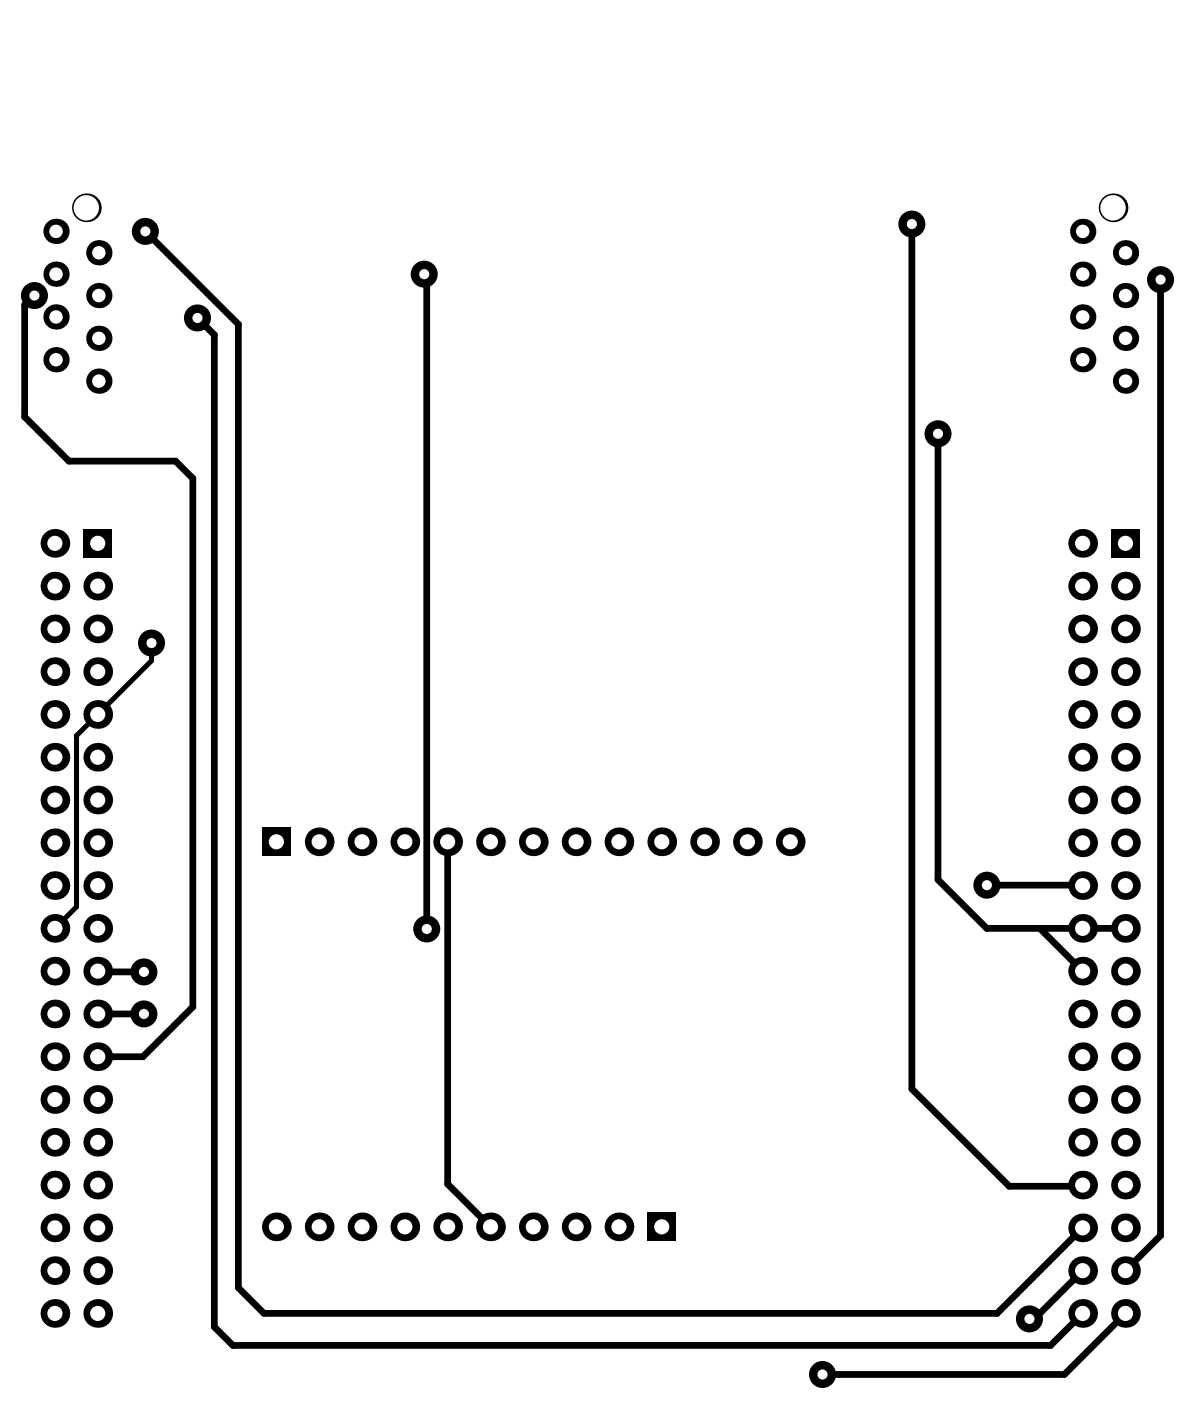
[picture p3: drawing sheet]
<svg xmlns="http://www.w3.org/2000/svg" width="117mm" height="138mm" viewBox="0 0 117 138" stroke-linecap="round" stroke-linejoin="round" font-family="sans-serif">
<g fill="#000">
<circle cx="3.4" cy="29.2" r="1.33"/>
<circle cx="14.3" cy="22.8" r="1.33"/>
<circle cx="19.5" cy="31.4" r="1.33"/>
<circle cx="41.9" cy="27.1" r="1.33"/>
<circle cx="90" cy="22.1" r="1.33"/>
<circle cx="111.1" cy="25" r="1.25"/>
<circle cx="114.6" cy="27.6" r="1.33"/>
<circle cx="92.6" cy="42.8" r="1.33"/>
<circle cx="15" cy="63.5" r="1.33"/>
<circle cx="14.2" cy="95.9" r="1.33"/>
<circle cx="42.1" cy="91.7" r="1.33"/>
<circle cx="97.4" cy="87.4" r="1.33"/>
<circle cx="14.2" cy="100.1" r="1.33"/>
<circle cx="81.2" cy="135.7" r="1.33"/>
<circle cx="101.6" cy="130.2" r="1.33"/>
</g>
<circle cx="111.1" cy="25" r=".67" fill="#fff"/>
<circle cx="9.8" cy="25" r="1.25" fill="#000"/>
<circle cx="9.8" cy="25" r=".67" fill="#fff"/>
<circle cx="111.1" cy="33.4" r="1.25" fill="#000"/>
<circle cx="111.1" cy="33.4" r=".67" fill="#fff"/>
<circle cx="111.1" cy="29.2" r="1.25" fill="#000"/>
<circle cx="111.1" cy="29.2" r=".67" fill="#fff"/>
<circle cx="9.8" cy="29.2" r="1.25" fill="#000"/>
<circle cx="9.8" cy="29.2" r=".67" fill="#fff"/>
<circle cx="9.8" cy="33.4" r="1.25" fill="#000"/>
<circle cx="9.8" cy="33.4" r=".67" fill="#fff"/>
<circle cx="111.1" cy="37.6" r="1.25" fill="#000"/>
<circle cx="111.1" cy="37.6" r=".67" fill="#fff"/>
<circle cx="9.8" cy="37.6" r="1.25" fill="#000"/>
<circle cx="9.8" cy="37.6" r=".67" fill="#fff"/>
<circle cx="106.9" cy="129.6" r="1.42" fill="#000"/>
<circle cx="106.9" cy="129.6" r=".75" fill="#fff"/>
<circle cx="106.9" cy="112.8" r="1.42" fill="#000"/>
<circle cx="106.9" cy="112.8" r=".75" fill="#fff"/>
<circle cx="106.9" cy="95.9" r="1.42" fill="#000"/>
<circle cx="106.9" cy="95.9" r=".75" fill="#fff"/>
<circle cx="106.9" cy="79" r="1.42" fill="#000"/>
<circle cx="106.9" cy="79" r=".75" fill="#fff"/>
<circle cx="106.9" cy="62.1" r="1.42" fill="#000"/>
<circle cx="106.9" cy="62.1" r=".75" fill="#fff"/>
<circle cx="106.9" cy="35.5" r="1.25" fill="#000"/>
<circle cx="106.9" cy="35.5" r=".67" fill="#fff"/>
<circle cx="9.6" cy="129.6" r="1.42" fill="#000"/>
<circle cx="9.6" cy="129.6" r=".75" fill="#fff"/>
<circle cx="5.4" cy="129.6" r="1.42" fill="#000"/>
<circle cx="5.4" cy="129.6" r=".75" fill="#fff"/>
<circle cx="9.6" cy="112.8" r="1.42" fill="#000"/>
<circle cx="9.6" cy="112.8" r=".75" fill="#fff"/>
<circle cx="5.4" cy="112.8" r="1.42" fill="#000"/>
<circle cx="5.4" cy="112.8" r=".75" fill="#fff"/>
<circle cx="9.6" cy="95.9" r="1.42" fill="#000"/>
<circle cx="9.6" cy="95.9" r=".75" fill="#fff"/>
<circle cx="5.4" cy="95.9" r="1.42" fill="#000"/>
<circle cx="5.4" cy="95.9" r=".75" fill="#fff"/>
<circle cx="9.6" cy="79" r="1.42" fill="#000"/>
<circle cx="9.6" cy="79" r=".75" fill="#fff"/>
<circle cx="5.4" cy="79" r="1.42" fill="#000"/>
<circle cx="5.4" cy="79" r=".75" fill="#fff"/>
<circle cx="9.6" cy="62.1" r="1.42" fill="#000"/>
<circle cx="9.6" cy="62.1" r=".75" fill="#fff"/>
<circle cx="5.4" cy="62.1" r="1.42" fill="#000"/>
<circle cx="5.4" cy="62.1" r=".75" fill="#fff"/>
<circle cx="5.5" cy="35.5" r="1.25" fill="#000"/>
<circle cx="5.5" cy="35.5" r=".67" fill="#fff"/>
<circle cx="106.9" cy="125.4" r="1.42" fill="#000"/>
<circle cx="106.9" cy="125.4" r=".75" fill="#fff"/>
<circle cx="106.9" cy="121.2" r="1.42" fill="#000"/>
<circle cx="106.9" cy="121.2" r=".75" fill="#fff"/>
<circle cx="106.9" cy="117" r="1.42" fill="#000"/>
<circle cx="106.9" cy="117" r=".75" fill="#fff"/>
<circle cx="106.9" cy="108.5" r="1.42" fill="#000"/>
<circle cx="106.9" cy="108.5" r=".75" fill="#fff"/>
<circle cx="106.9" cy="104.3" r="1.42" fill="#000"/>
<circle cx="106.9" cy="104.3" r=".75" fill="#fff"/>
<circle cx="106.9" cy="100.1" r="1.42" fill="#000"/>
<circle cx="106.9" cy="100.1" r=".75" fill="#fff"/>
<circle cx="106.9" cy="87.4" r="1.42" fill="#000"/>
<circle cx="106.9" cy="87.4" r=".75" fill="#fff"/>
<circle cx="106.9" cy="83.2" r="1.42" fill="#000"/>
<circle cx="106.9" cy="83.2" r=".75" fill="#fff"/>
<circle cx="106.9" cy="74.7" r="1.42" fill="#000"/>
<circle cx="106.9" cy="74.7" r=".75" fill="#fff"/>
<circle cx="106.9" cy="70.5" r="1.42" fill="#000"/>
<circle cx="106.9" cy="70.5" r=".75" fill="#fff"/>
<circle cx="106.9" cy="57.9" r="1.42" fill="#000"/>
<circle cx="106.9" cy="57.9" r=".75" fill="#fff"/>
<circle cx="106.9" cy="53.6" r="1.42" fill="#000"/>
<circle cx="106.9" cy="53.6" r=".75" fill="#fff"/>
<circle cx="106.9" cy="31.3" r="1.25" fill="#000"/>
<circle cx="106.9" cy="31.3" r=".67" fill="#fff"/>
<circle cx="106.9" cy="27.1" r="1.25" fill="#000"/>
<circle cx="106.9" cy="27.1" r=".67" fill="#fff"/>
<circle cx="106.9" cy="22.8" r="1.25" fill="#000"/>
<circle cx="106.9" cy="22.8" r=".67" fill="#fff"/>
<circle cx="109.9" cy="20.5" r="1.42" fill="#000"/>
<circle cx="109.9" cy="20.5" r="1.25" fill="#fff"/>
<circle cx="78" cy="83.1" r="1.42" fill="#000"/>
<circle cx="78" cy="83.1" r=".75" fill="#fff"/>
<circle cx="73.8" cy="83.1" r="1.42" fill="#000"/>
<circle cx="73.8" cy="83.1" r=".75" fill="#fff"/>
<path d="M63.9 119.7h2.8v2.8h-2.8z" fill-rule="evenodd" fill="#000"/>
<circle cx="65.3" cy="121.1" r=".75" fill="#fff"/>
<circle cx="61.1" cy="121.1" r="1.42" fill="#000"/>
<circle cx="61.1" cy="121.1" r=".75" fill="#fff"/>
<circle cx="65.3" cy="83.1" r="1.42" fill="#000"/>
<circle cx="65.3" cy="83.1" r=".75" fill="#fff"/>
<circle cx="61.1" cy="83.1" r="1.42" fill="#000"/>
<circle cx="61.1" cy="83.1" r=".75" fill="#fff"/>
<circle cx="52.6" cy="121.1" r="1.42" fill="#000"/>
<circle cx="52.6" cy="121.1" r=".75" fill="#fff"/>
<circle cx="48.4" cy="121.1" r="1.42" fill="#000"/>
<circle cx="48.4" cy="121.1" r=".75" fill="#fff"/>
<circle cx="52.6" cy="83.1" r="1.42" fill="#000"/>
<circle cx="52.6" cy="83.1" r=".75" fill="#fff"/>
<circle cx="48.4" cy="83.1" r="1.42" fill="#000"/>
<circle cx="48.4" cy="83.1" r=".75" fill="#fff"/>
<circle cx="40" cy="121.1" r="1.42" fill="#000"/>
<circle cx="40" cy="121.1" r=".75" fill="#fff"/>
<circle cx="35.7" cy="121.1" r="1.42" fill="#000"/>
<circle cx="35.7" cy="121.1" r=".75" fill="#fff"/>
<circle cx="40" cy="83.1" r="1.42" fill="#000"/>
<circle cx="40" cy="83.1" r=".75" fill="#fff"/>
<circle cx="35.7" cy="83.1" r="1.42" fill="#000"/>
<circle cx="35.7" cy="83.1" r=".75" fill="#fff"/>
<circle cx="27.3" cy="121.1" r="1.42" fill="#000"/>
<circle cx="27.3" cy="121.1" r=".75" fill="#fff"/>
<path d="M25.9 81.7h2.8v2.8h-2.8z" fill-rule="evenodd" fill="#000"/>
<circle cx="27.3" cy="83.1" r=".75" fill="#fff"/>
<circle cx="9.6" cy="121.2" r="1.42" fill="#000"/>
<circle cx="9.6" cy="121.2" r=".75" fill="#fff"/>
<circle cx="5.4" cy="121.2" r="1.42" fill="#000"/>
<circle cx="5.4" cy="121.2" r=".75" fill="#fff"/>
<circle cx="9.6" cy="125.4" r="1.42" fill="#000"/>
<circle cx="9.6" cy="125.4" r=".75" fill="#fff"/>
<circle cx="5.4" cy="125.4" r="1.42" fill="#000"/>
<circle cx="5.4" cy="125.4" r=".75" fill="#fff"/>
<circle cx="9.6" cy="108.5" r="1.42" fill="#000"/>
<circle cx="9.6" cy="108.5" r=".75" fill="#fff"/>
<circle cx="5.4" cy="108.5" r="1.42" fill="#000"/>
<circle cx="5.4" cy="108.5" r=".75" fill="#fff"/>
<circle cx="9.6" cy="117" r="1.42" fill="#000"/>
<circle cx="9.6" cy="117" r=".75" fill="#fff"/>
<circle cx="5.4" cy="117" r="1.42" fill="#000"/>
<circle cx="5.4" cy="117" r=".75" fill="#fff"/>
<circle cx="9.6" cy="100.1" r="1.42" fill="#000"/>
<circle cx="9.6" cy="100.1" r=".75" fill="#fff"/>
<circle cx="5.4" cy="100.1" r="1.42" fill="#000"/>
<circle cx="5.4" cy="100.1" r=".75" fill="#fff"/>
<circle cx="9.6" cy="104.3" r="1.42" fill="#000"/>
<circle cx="9.6" cy="104.3" r=".75" fill="#fff"/>
<circle cx="5.4" cy="104.3" r="1.42" fill="#000"/>
<circle cx="5.4" cy="104.3" r=".75" fill="#fff"/>
<circle cx="9.6" cy="83.2" r="1.42" fill="#000"/>
<circle cx="9.6" cy="83.2" r=".75" fill="#fff"/>
<circle cx="5.4" cy="83.2" r="1.42" fill="#000"/>
<circle cx="5.4" cy="83.2" r=".75" fill="#fff"/>
<circle cx="9.6" cy="87.4" r="1.42" fill="#000"/>
<circle cx="9.6" cy="87.4" r=".75" fill="#fff"/>
<circle cx="5.4" cy="87.4" r="1.42" fill="#000"/>
<circle cx="5.4" cy="87.4" r=".75" fill="#fff"/>
<circle cx="9.6" cy="70.5" r="1.42" fill="#000"/>
<circle cx="9.6" cy="70.5" r=".75" fill="#fff"/>
<circle cx="5.4" cy="70.5" r="1.42" fill="#000"/>
<circle cx="5.4" cy="70.5" r=".75" fill="#fff"/>
<circle cx="9.6" cy="74.7" r="1.42" fill="#000"/>
<circle cx="9.6" cy="74.7" r=".75" fill="#fff"/>
<circle cx="5.4" cy="74.7" r="1.42" fill="#000"/>
<circle cx="5.4" cy="74.7" r=".75" fill="#fff"/>
<path d="M8.2 52.2h2.9v2.8h-2.9z" fill-rule="evenodd" fill="#000"/>
<circle cx="9.6" cy="53.6" r=".75" fill="#fff"/>
<circle cx="5.4" cy="53.6" r="1.42" fill="#000"/>
<circle cx="5.4" cy="53.6" r=".75" fill="#fff"/>
<circle cx="9.6" cy="57.9" r="1.42" fill="#000"/>
<circle cx="9.6" cy="57.9" r=".75" fill="#fff"/>
<circle cx="5.4" cy="57.9" r="1.42" fill="#000"/>
<circle cx="5.4" cy="57.9" r=".75" fill="#fff"/>
<circle cx="5.5" cy="27.1" r="1.25" fill="#000"/>
<circle cx="5.5" cy="27.1" r=".67" fill="#fff"/>
<circle cx="5.5" cy="31.3" r="1.25" fill="#000"/>
<circle cx="5.5" cy="31.3" r=".67" fill="#fff"/>
<circle cx="8.5" cy="20.5" r="1.42" fill="#000"/>
<circle cx="8.5" cy="20.5" r="1.25" fill="#fff"/>
<circle cx="5.5" cy="22.8" r="1.25" fill="#000"/>
<circle cx="5.5" cy="22.8" r=".67" fill="#fff"/>
<circle cx="106.9" cy="91.6" r="1.42" fill="#000"/>
<circle cx="106.9" cy="91.6" r=".75" fill="#fff"/>
<circle cx="106.9" cy="66.3" r="1.42" fill="#000"/>
<circle cx="106.9" cy="66.3" r=".75" fill="#fff"/>
<circle cx="9.6" cy="91.6" r="1.42" fill="#000"/>
<circle cx="9.6" cy="91.6" r=".75" fill="#fff"/>
<circle cx="5.4" cy="91.6" r="1.42" fill="#000"/>
<circle cx="5.4" cy="91.6" r=".75" fill="#fff"/>
<circle cx="9.6" cy="66.3" r="1.42" fill="#000"/>
<circle cx="9.6" cy="66.3" r=".75" fill="#fff"/>
<circle cx="5.4" cy="66.3" r="1.42" fill="#000"/>
<circle cx="5.4" cy="66.3" r=".75" fill="#fff"/>
<circle cx="111.1" cy="129.6" r="1.42" fill="#000"/>
<circle cx="111.1" cy="129.6" r=".75" fill="#fff"/>
<circle cx="111.1" cy="112.8" r="1.42" fill="#000"/>
<circle cx="111.1" cy="112.8" r=".75" fill="#fff"/>
<circle cx="111.1" cy="95.9" r="1.42" fill="#000"/>
<circle cx="111.1" cy="95.9" r=".75" fill="#fff"/>
<circle cx="111.1" cy="79" r="1.42" fill="#000"/>
<circle cx="111.1" cy="79" r=".75" fill="#fff"/>
<circle cx="111.1" cy="62.1" r="1.42" fill="#000"/>
<circle cx="111.1" cy="62.1" r=".75" fill="#fff"/>
<circle cx="111.1" cy="125.4" r="1.42" fill="#000"/>
<circle cx="111.1" cy="125.4" r=".75" fill="#fff"/>
<circle cx="111.1" cy="121.2" r="1.42" fill="#000"/>
<circle cx="111.1" cy="121.2" r=".75" fill="#fff"/>
<circle cx="111.1" cy="117" r="1.42" fill="#000"/>
<circle cx="111.1" cy="117" r=".75" fill="#fff"/>
<circle cx="111.1" cy="108.5" r="1.42" fill="#000"/>
<circle cx="111.1" cy="108.5" r=".75" fill="#fff"/>
<circle cx="111.1" cy="104.3" r="1.42" fill="#000"/>
<circle cx="111.1" cy="104.3" r=".75" fill="#fff"/>
<circle cx="111.1" cy="100.1" r="1.42" fill="#000"/>
<circle cx="111.1" cy="100.1" r=".75" fill="#fff"/>
<circle cx="111.1" cy="87.4" r="1.42" fill="#000"/>
<circle cx="111.1" cy="87.4" r=".75" fill="#fff"/>
<circle cx="111.1" cy="83.2" r="1.42" fill="#000"/>
<circle cx="111.1" cy="83.2" r=".75" fill="#fff"/>
<circle cx="111.1" cy="74.7" r="1.42" fill="#000"/>
<circle cx="111.1" cy="74.7" r=".75" fill="#fff"/>
<circle cx="111.1" cy="70.5" r="1.42" fill="#000"/>
<circle cx="111.1" cy="70.5" r=".75" fill="#fff"/>
<circle cx="111.1" cy="57.9" r="1.42" fill="#000"/>
<circle cx="111.1" cy="57.9" r=".75" fill="#fff"/>
<path d="M109.7 52.2h2.8v2.8h-2.8z" fill-rule="evenodd" fill="#000"/>
<circle cx="111.1" cy="53.6" r=".75" fill="#fff"/>
<circle cx="56.9" cy="121.1" r="1.42" fill="#000"/>
<circle cx="56.9" cy="121.1" r=".75" fill="#fff"/>
<circle cx="69.5" cy="83.1" r="1.42" fill="#000"/>
<circle cx="69.5" cy="83.1" r=".75" fill="#fff"/>
<circle cx="56.9" cy="83.1" r="1.42" fill="#000"/>
<circle cx="56.9" cy="83.1" r=".75" fill="#fff"/>
<circle cx="44.2" cy="121.1" r="1.42" fill="#000"/>
<circle cx="44.2" cy="121.1" r=".75" fill="#fff"/>
<circle cx="31.5" cy="121.1" r="1.42" fill="#000"/>
<circle cx="31.5" cy="121.1" r=".75" fill="#fff"/>
<circle cx="44.2" cy="83.1" r="1.42" fill="#000"/>
<circle cx="44.2" cy="83.1" r=".75" fill="#fff"/>
<circle cx="31.5" cy="83.1" r="1.42" fill="#000"/>
<circle cx="31.5" cy="83.1" r=".75" fill="#fff"/>
<circle cx="111.1" cy="91.6" r="1.42" fill="#000"/>
<circle cx="111.1" cy="91.6" r=".75" fill="#fff"/>
<circle cx="111.1" cy="66.3" r="1.42" fill="#000"/>
<circle cx="111.1" cy="66.3" r=".75" fill="#fff"/>
<g fill="none" stroke="#000" stroke-width=".67">
<path d="M3.4 29.2l-1 .9v11.1l4.4 4.3h10.5l1.7 1.7v52.2l-4.9 4.9h-4.5M5.2 26.8l.3 .3M5.5 31.3l.1 .1M9.8 33.4v.2M14.3 22.8l9.2 9.2v95.1l2.6 2.5h72.3l8.5-8.4M19.5 31.4l1.7 1.6v98l1.8 1.8h80.7l3.2-3.2M41.9 27.1l.2 .2v64.4M90 22.1v85.4l9.6 9.6h7.1l.2-.1M107.2 22.6l-.3 .2h-.1M114.6 27.6v94.4l-3.5 3.4M92.6 42.8v44l4.8 4.8h13.7M9.6 95.9h.1h4.5"/>
<path d="M44.2 83.1v33.8l4.2 4.2M97.4 87.4h9.5M102.6 91.6l4.3 4.3M9.6 100.1l-.1 .2 .3-.2h4.4M106.9 125.4l-4.8 4.8h-.5M111.1 129.6l-6 6.1h-23.9"/>
</g>
<path d="M15 63.5v1.7l-7.4 7.4v16.9l-2.2 2.1" fill="none" stroke="#000" stroke-width=".5"/>
<circle cx="101.6" cy="130.2" r="1.16" fill="#000"/>
<circle cx="101.6" cy="130.2" r=".5" fill="#fff"/>
<circle cx="97.4" cy="87.4" r="1.16" fill="#000"/>
<circle cx="97.4" cy="87.4" r=".5" fill="#fff"/>
<circle cx="92.6" cy="42.8" r="1.16" fill="#000"/>
<circle cx="92.6" cy="42.8" r=".5" fill="#fff"/>
<circle cx="90" cy="22.1" r="1.16" fill="#000"/>
<circle cx="90" cy="22.1" r=".5" fill="#fff"/>
<circle cx="114.6" cy="27.6" r="1.16" fill="#000"/>
<circle cx="114.6" cy="27.6" r=".5" fill="#fff"/>
<circle cx="42.1" cy="91.7" r="1.16" fill="#000"/>
<circle cx="42.1" cy="91.7" r=".5" fill="#fff"/>
<circle cx="41.9" cy="27.1" r="1.16" fill="#000"/>
<circle cx="41.9" cy="27.1" r=".5" fill="#fff"/>
<circle cx="81.2" cy="135.7" r="1.16" fill="#000"/>
<circle cx="81.2" cy="135.7" r=".5" fill="#fff"/>
<circle cx="19.5" cy="31.4" r="1.16" fill="#000"/>
<circle cx="19.5" cy="31.4" r=".5" fill="#fff"/>
<circle cx="3.4" cy="29.2" r="1.16" fill="#000"/>
<circle cx="3.4" cy="29.2" r=".5" fill="#fff"/>
<circle cx="14.3" cy="22.8" r="1.16" fill="#000"/>
<circle cx="14.3" cy="22.8" r=".5" fill="#fff"/>
<circle cx="14.2" cy="95.9" r="1.16" fill="#000"/>
<circle cx="14.2" cy="95.9" r=".5" fill="#fff"/>
<circle cx="15" cy="63.5" r="1.16" fill="#000"/>
<circle cx="15" cy="63.5" r=".5" fill="#fff"/>
<circle cx="14.2" cy="100.1" r="1.16" fill="#000"/>
<circle cx="14.2" cy="100.1" r=".5" fill="#fff"/>
<circle cx="111.1" cy="25" r="1.08" fill="#000"/>
<circle cx="111.1" cy="25" r=".67" fill="#fff"/>
<circle cx="9.8" cy="25" r="1.08" fill="#000"/>
<circle cx="9.8" cy="25" r=".67" fill="#fff"/>
<circle cx="111.1" cy="33.4" r="1.08" fill="#000"/>
<circle cx="111.1" cy="33.4" r=".67" fill="#fff"/>
<circle cx="111.1" cy="29.2" r="1.08" fill="#000"/>
<circle cx="111.1" cy="29.2" r=".67" fill="#fff"/>
<circle cx="9.8" cy="29.2" r="1.08" fill="#000"/>
<circle cx="9.8" cy="29.2" r=".67" fill="#fff"/>
<circle cx="9.8" cy="33.4" r="1.08" fill="#000"/>
<circle cx="9.8" cy="33.4" r=".67" fill="#fff"/>
<circle cx="111.1" cy="37.6" r="1.08" fill="#000"/>
<circle cx="111.1" cy="37.6" r=".67" fill="#fff"/>
<circle cx="9.8" cy="37.6" r="1.08" fill="#000"/>
<circle cx="9.8" cy="37.6" r=".67" fill="#fff"/>
<circle cx="106.9" cy="129.6" r="1.25" fill="#000"/>
<circle cx="106.9" cy="129.6" r=".75" fill="#fff"/>
<circle cx="106.9" cy="112.8" r="1.25" fill="#000"/>
<circle cx="106.9" cy="112.8" r=".75" fill="#fff"/>
<circle cx="106.9" cy="95.9" r="1.25" fill="#000"/>
<circle cx="106.9" cy="95.9" r=".75" fill="#fff"/>
<circle cx="106.9" cy="79" r="1.25" fill="#000"/>
<circle cx="106.9" cy="79" r=".75" fill="#fff"/>
<circle cx="106.9" cy="62.1" r="1.25" fill="#000"/>
<circle cx="106.9" cy="62.1" r=".75" fill="#fff"/>
<circle cx="106.9" cy="35.5" r="1.08" fill="#000"/>
<circle cx="106.9" cy="35.5" r=".67" fill="#fff"/>
<circle cx="9.6" cy="129.6" r="1.25" fill="#000"/>
<circle cx="9.6" cy="129.6" r=".75" fill="#fff"/>
<circle cx="5.4" cy="129.6" r="1.25" fill="#000"/>
<circle cx="5.4" cy="129.6" r=".75" fill="#fff"/>
<circle cx="9.6" cy="112.8" r="1.25" fill="#000"/>
<circle cx="9.6" cy="112.8" r=".75" fill="#fff"/>
<circle cx="5.4" cy="112.8" r="1.25" fill="#000"/>
<circle cx="5.4" cy="112.8" r=".75" fill="#fff"/>
<circle cx="9.6" cy="95.9" r="1.25" fill="#000"/>
<circle cx="9.6" cy="95.9" r=".75" fill="#fff"/>
<circle cx="5.4" cy="95.9" r="1.25" fill="#000"/>
<circle cx="5.4" cy="95.9" r=".75" fill="#fff"/>
<circle cx="9.6" cy="79" r="1.25" fill="#000"/>
<circle cx="9.6" cy="79" r=".75" fill="#fff"/>
<circle cx="5.4" cy="79" r="1.25" fill="#000"/>
<circle cx="5.4" cy="79" r=".75" fill="#fff"/>
<circle cx="9.6" cy="62.1" r="1.25" fill="#000"/>
<circle cx="9.6" cy="62.1" r=".75" fill="#fff"/>
<circle cx="5.4" cy="62.1" r="1.25" fill="#000"/>
<circle cx="5.4" cy="62.1" r=".75" fill="#fff"/>
<circle cx="5.5" cy="35.5" r="1.08" fill="#000"/>
<circle cx="5.5" cy="35.5" r=".67" fill="#fff"/>
<circle cx="106.9" cy="125.4" r="1.25" fill="#000"/>
<circle cx="106.9" cy="125.4" r=".75" fill="#fff"/>
<circle cx="106.9" cy="121.2" r="1.25" fill="#000"/>
<circle cx="106.9" cy="121.2" r=".75" fill="#fff"/>
<circle cx="106.9" cy="117" r="1.25" fill="#000"/>
<circle cx="106.9" cy="117" r=".75" fill="#fff"/>
<circle cx="106.9" cy="108.5" r="1.25" fill="#000"/>
<circle cx="106.9" cy="108.5" r=".75" fill="#fff"/>
<circle cx="106.9" cy="104.3" r="1.25" fill="#000"/>
<circle cx="106.9" cy="104.3" r=".75" fill="#fff"/>
<circle cx="106.9" cy="100.1" r="1.25" fill="#000"/>
<circle cx="106.9" cy="100.1" r=".75" fill="#fff"/>
<circle cx="106.9" cy="87.4" r="1.25" fill="#000"/>
<circle cx="106.9" cy="87.4" r=".75" fill="#fff"/>
<circle cx="106.9" cy="83.2" r="1.25" fill="#000"/>
<circle cx="106.9" cy="83.2" r=".75" fill="#fff"/>
<circle cx="106.9" cy="74.7" r="1.25" fill="#000"/>
<circle cx="106.9" cy="74.7" r=".75" fill="#fff"/>
<circle cx="106.9" cy="70.5" r="1.25" fill="#000"/>
<circle cx="106.9" cy="70.5" r=".75" fill="#fff"/>
<circle cx="106.9" cy="57.9" r="1.25" fill="#000"/>
<circle cx="106.9" cy="57.9" r=".75" fill="#fff"/>
<circle cx="106.9" cy="53.6" r="1.25" fill="#000"/>
<circle cx="106.9" cy="53.6" r=".75" fill="#fff"/>
<circle cx="106.9" cy="31.3" r="1.08" fill="#000"/>
<circle cx="106.9" cy="31.3" r=".67" fill="#fff"/>
<circle cx="106.9" cy="27.1" r="1.08" fill="#000"/>
<circle cx="106.9" cy="27.1" r=".67" fill="#fff"/>
<circle cx="106.9" cy="22.8" r="1.08" fill="#000"/>
<circle cx="106.9" cy="22.8" r=".67" fill="#fff"/>
<circle cx="109.9" cy="20.5" r="1.25" fill="#000"/>
<circle cx="109.9" cy="20.5" r="1.25" fill="#fff"/>
<circle cx="78" cy="83.1" r="1.25" fill="#000"/>
<circle cx="78" cy="83.1" r=".75" fill="#fff"/>
<circle cx="73.8" cy="83.1" r="1.25" fill="#000"/>
<circle cx="73.8" cy="83.1" r=".75" fill="#fff"/>
<path d="M64.1 119.9h2.5v2.4h-2.5z" fill-rule="evenodd" fill="#000"/>
<circle cx="65.3" cy="121.1" r=".75" fill="#fff"/>
<circle cx="61.1" cy="121.1" r="1.25" fill="#000"/>
<circle cx="61.1" cy="121.1" r=".75" fill="#fff"/>
<circle cx="65.3" cy="83.1" r="1.25" fill="#000"/>
<circle cx="65.3" cy="83.1" r=".75" fill="#fff"/>
<circle cx="61.1" cy="83.1" r="1.25" fill="#000"/>
<circle cx="61.1" cy="83.1" r=".75" fill="#fff"/>
<circle cx="52.6" cy="121.1" r="1.25" fill="#000"/>
<circle cx="52.6" cy="121.1" r=".75" fill="#fff"/>
<circle cx="48.4" cy="121.1" r="1.25" fill="#000"/>
<circle cx="48.4" cy="121.1" r=".75" fill="#fff"/>
<circle cx="52.6" cy="83.1" r="1.25" fill="#000"/>
<circle cx="52.6" cy="83.1" r=".75" fill="#fff"/>
<circle cx="48.4" cy="83.1" r="1.25" fill="#000"/>
<circle cx="48.4" cy="83.1" r=".75" fill="#fff"/>
<circle cx="40" cy="121.1" r="1.25" fill="#000"/>
<circle cx="40" cy="121.1" r=".75" fill="#fff"/>
<circle cx="35.7" cy="121.1" r="1.25" fill="#000"/>
<circle cx="35.7" cy="121.1" r=".75" fill="#fff"/>
<circle cx="40" cy="83.1" r="1.25" fill="#000"/>
<circle cx="40" cy="83.1" r=".75" fill="#fff"/>
<circle cx="35.7" cy="83.1" r="1.25" fill="#000"/>
<circle cx="35.7" cy="83.1" r=".75" fill="#fff"/>
<circle cx="27.3" cy="121.1" r="1.25" fill="#000"/>
<circle cx="27.3" cy="121.1" r=".75" fill="#fff"/>
<path d="M26 81.8h2.5v2.5h-2.5z" fill-rule="evenodd" fill="#000"/>
<circle cx="27.3" cy="83.1" r=".75" fill="#fff"/>
<circle cx="9.6" cy="121.2" r="1.25" fill="#000"/>
<circle cx="9.6" cy="121.2" r=".75" fill="#fff"/>
<circle cx="5.4" cy="121.2" r="1.25" fill="#000"/>
<circle cx="5.4" cy="121.2" r=".75" fill="#fff"/>
<circle cx="9.6" cy="125.4" r="1.25" fill="#000"/>
<circle cx="9.6" cy="125.4" r=".75" fill="#fff"/>
<circle cx="5.4" cy="125.4" r="1.25" fill="#000"/>
<circle cx="5.4" cy="125.4" r=".75" fill="#fff"/>
<circle cx="9.6" cy="108.5" r="1.25" fill="#000"/>
<circle cx="9.6" cy="108.5" r=".75" fill="#fff"/>
<circle cx="5.4" cy="108.5" r="1.25" fill="#000"/>
<circle cx="5.4" cy="108.5" r=".75" fill="#fff"/>
<circle cx="9.6" cy="117" r="1.25" fill="#000"/>
<circle cx="9.6" cy="117" r=".75" fill="#fff"/>
<circle cx="5.4" cy="117" r="1.25" fill="#000"/>
<circle cx="5.4" cy="117" r=".75" fill="#fff"/>
<circle cx="9.6" cy="100.1" r="1.25" fill="#000"/>
<circle cx="9.6" cy="100.1" r=".75" fill="#fff"/>
<circle cx="5.4" cy="100.1" r="1.25" fill="#000"/>
<circle cx="5.4" cy="100.1" r=".75" fill="#fff"/>
<circle cx="9.6" cy="104.3" r="1.25" fill="#000"/>
<circle cx="9.6" cy="104.3" r=".75" fill="#fff"/>
<circle cx="5.4" cy="104.3" r="1.25" fill="#000"/>
<circle cx="5.4" cy="104.3" r=".75" fill="#fff"/>
<circle cx="9.6" cy="83.2" r="1.25" fill="#000"/>
<circle cx="9.6" cy="83.2" r=".75" fill="#fff"/>
<circle cx="5.4" cy="83.2" r="1.25" fill="#000"/>
<circle cx="5.4" cy="83.2" r=".75" fill="#fff"/>
<circle cx="9.6" cy="87.4" r="1.25" fill="#000"/>
<circle cx="9.6" cy="87.4" r=".75" fill="#fff"/>
<circle cx="5.4" cy="87.4" r="1.25" fill="#000"/>
<circle cx="5.4" cy="87.4" r=".75" fill="#fff"/>
<circle cx="9.6" cy="70.5" r="1.25" fill="#000"/>
<circle cx="9.6" cy="70.5" r=".75" fill="#fff"/>
<circle cx="5.4" cy="70.5" r="1.25" fill="#000"/>
<circle cx="5.4" cy="70.5" r=".75" fill="#fff"/>
<circle cx="9.6" cy="74.7" r="1.25" fill="#000"/>
<circle cx="9.6" cy="74.7" r=".75" fill="#fff"/>
<circle cx="5.4" cy="74.7" r="1.25" fill="#000"/>
<circle cx="5.4" cy="74.7" r=".75" fill="#fff"/>
<path d="M8.4 52.4h2.5v2.5h-2.5z" fill-rule="evenodd" fill="#000"/>
<circle cx="9.6" cy="53.6" r=".75" fill="#fff"/>
<circle cx="5.4" cy="53.6" r="1.25" fill="#000"/>
<circle cx="5.4" cy="53.6" r=".75" fill="#fff"/>
<circle cx="9.6" cy="57.9" r="1.25" fill="#000"/>
<circle cx="9.6" cy="57.9" r=".75" fill="#fff"/>
<circle cx="5.4" cy="57.9" r="1.25" fill="#000"/>
<circle cx="5.4" cy="57.9" r=".75" fill="#fff"/>
<circle cx="5.5" cy="27.1" r="1.08" fill="#000"/>
<circle cx="5.5" cy="27.1" r=".67" fill="#fff"/>
<circle cx="5.5" cy="31.3" r="1.08" fill="#000"/>
<circle cx="5.5" cy="31.3" r=".67" fill="#fff"/>
<circle cx="8.5" cy="20.5" r="1.25" fill="#000"/>
<circle cx="8.5" cy="20.5" r="1.25" fill="#fff"/>
<circle cx="5.5" cy="22.8" r="1.08" fill="#000"/>
<circle cx="5.5" cy="22.8" r=".67" fill="#fff"/>
<circle cx="106.9" cy="91.6" r="1.25" fill="#000"/>
<circle cx="106.9" cy="91.6" r=".75" fill="#fff"/>
<circle cx="106.9" cy="66.3" r="1.25" fill="#000"/>
<circle cx="106.9" cy="66.3" r=".75" fill="#fff"/>
<circle cx="9.6" cy="91.6" r="1.25" fill="#000"/>
<circle cx="9.6" cy="91.6" r=".75" fill="#fff"/>
<circle cx="5.4" cy="91.6" r="1.25" fill="#000"/>
<circle cx="5.4" cy="91.6" r=".75" fill="#fff"/>
<circle cx="9.6" cy="66.3" r="1.25" fill="#000"/>
<circle cx="9.6" cy="66.3" r=".75" fill="#fff"/>
<circle cx="5.4" cy="66.3" r="1.25" fill="#000"/>
<circle cx="5.4" cy="66.3" r=".75" fill="#fff"/>
<circle cx="111.1" cy="129.6" r="1.25" fill="#000"/>
<circle cx="111.1" cy="129.6" r=".75" fill="#fff"/>
<circle cx="111.1" cy="112.8" r="1.25" fill="#000"/>
<circle cx="111.1" cy="112.8" r=".75" fill="#fff"/>
<circle cx="111.1" cy="95.9" r="1.25" fill="#000"/>
<circle cx="111.1" cy="95.9" r=".75" fill="#fff"/>
<circle cx="111.1" cy="79" r="1.25" fill="#000"/>
<circle cx="111.1" cy="79" r=".75" fill="#fff"/>
<circle cx="111.1" cy="62.1" r="1.25" fill="#000"/>
<circle cx="111.1" cy="62.1" r=".75" fill="#fff"/>
<circle cx="111.1" cy="125.4" r="1.25" fill="#000"/>
<circle cx="111.1" cy="125.4" r=".75" fill="#fff"/>
<circle cx="111.1" cy="121.2" r="1.25" fill="#000"/>
<circle cx="111.1" cy="121.2" r=".75" fill="#fff"/>
<circle cx="111.1" cy="117" r="1.25" fill="#000"/>
<circle cx="111.1" cy="117" r=".75" fill="#fff"/>
<circle cx="111.1" cy="108.5" r="1.25" fill="#000"/>
<circle cx="111.1" cy="108.5" r=".75" fill="#fff"/>
<circle cx="111.1" cy="104.3" r="1.25" fill="#000"/>
<circle cx="111.1" cy="104.3" r=".75" fill="#fff"/>
<circle cx="111.1" cy="100.1" r="1.25" fill="#000"/>
<circle cx="111.1" cy="100.1" r=".75" fill="#fff"/>
<circle cx="111.1" cy="87.4" r="1.25" fill="#000"/>
<circle cx="111.1" cy="87.4" r=".75" fill="#fff"/>
<circle cx="111.1" cy="83.2" r="1.25" fill="#000"/>
<circle cx="111.1" cy="83.2" r=".75" fill="#fff"/>
<circle cx="111.1" cy="74.7" r="1.25" fill="#000"/>
<circle cx="111.1" cy="74.7" r=".75" fill="#fff"/>
<circle cx="111.1" cy="70.5" r="1.25" fill="#000"/>
<circle cx="111.1" cy="70.5" r=".75" fill="#fff"/>
<circle cx="111.1" cy="57.9" r="1.25" fill="#000"/>
<circle cx="111.1" cy="57.9" r=".75" fill="#fff"/>
<path d="M109.8 52.4h2.5v2.5h-2.5z" fill-rule="evenodd" fill="#000"/>
<circle cx="111.1" cy="53.6" r=".75" fill="#fff"/>
<circle cx="56.9" cy="121.1" r="1.25" fill="#000"/>
<circle cx="56.9" cy="121.1" r=".75" fill="#fff"/>
<circle cx="69.5" cy="83.1" r="1.25" fill="#000"/>
<circle cx="69.5" cy="83.1" r=".75" fill="#fff"/>
<circle cx="56.9" cy="83.1" r="1.25" fill="#000"/>
<circle cx="56.9" cy="83.1" r=".75" fill="#fff"/>
<circle cx="44.2" cy="121.1" r="1.25" fill="#000"/>
<circle cx="44.2" cy="121.1" r=".75" fill="#fff"/>
<circle cx="31.5" cy="121.1" r="1.25" fill="#000"/>
<circle cx="31.5" cy="121.1" r=".75" fill="#fff"/>
<circle cx="44.2" cy="83.1" r="1.25" fill="#000"/>
<circle cx="44.2" cy="83.1" r=".75" fill="#fff"/>
<circle cx="31.5" cy="83.1" r="1.25" fill="#000"/>
<circle cx="31.5" cy="83.1" r=".75" fill="#fff"/>
<circle cx="111.1" cy="91.6" r="1.25" fill="#000"/>
<circle cx="111.1" cy="91.6" r=".75" fill="#fff"/>
<circle cx="111.1" cy="66.3" r="1.25" fill="#000"/>
<circle cx="111.1" cy="66.3" r=".75" fill="#fff"/>
</svg>
